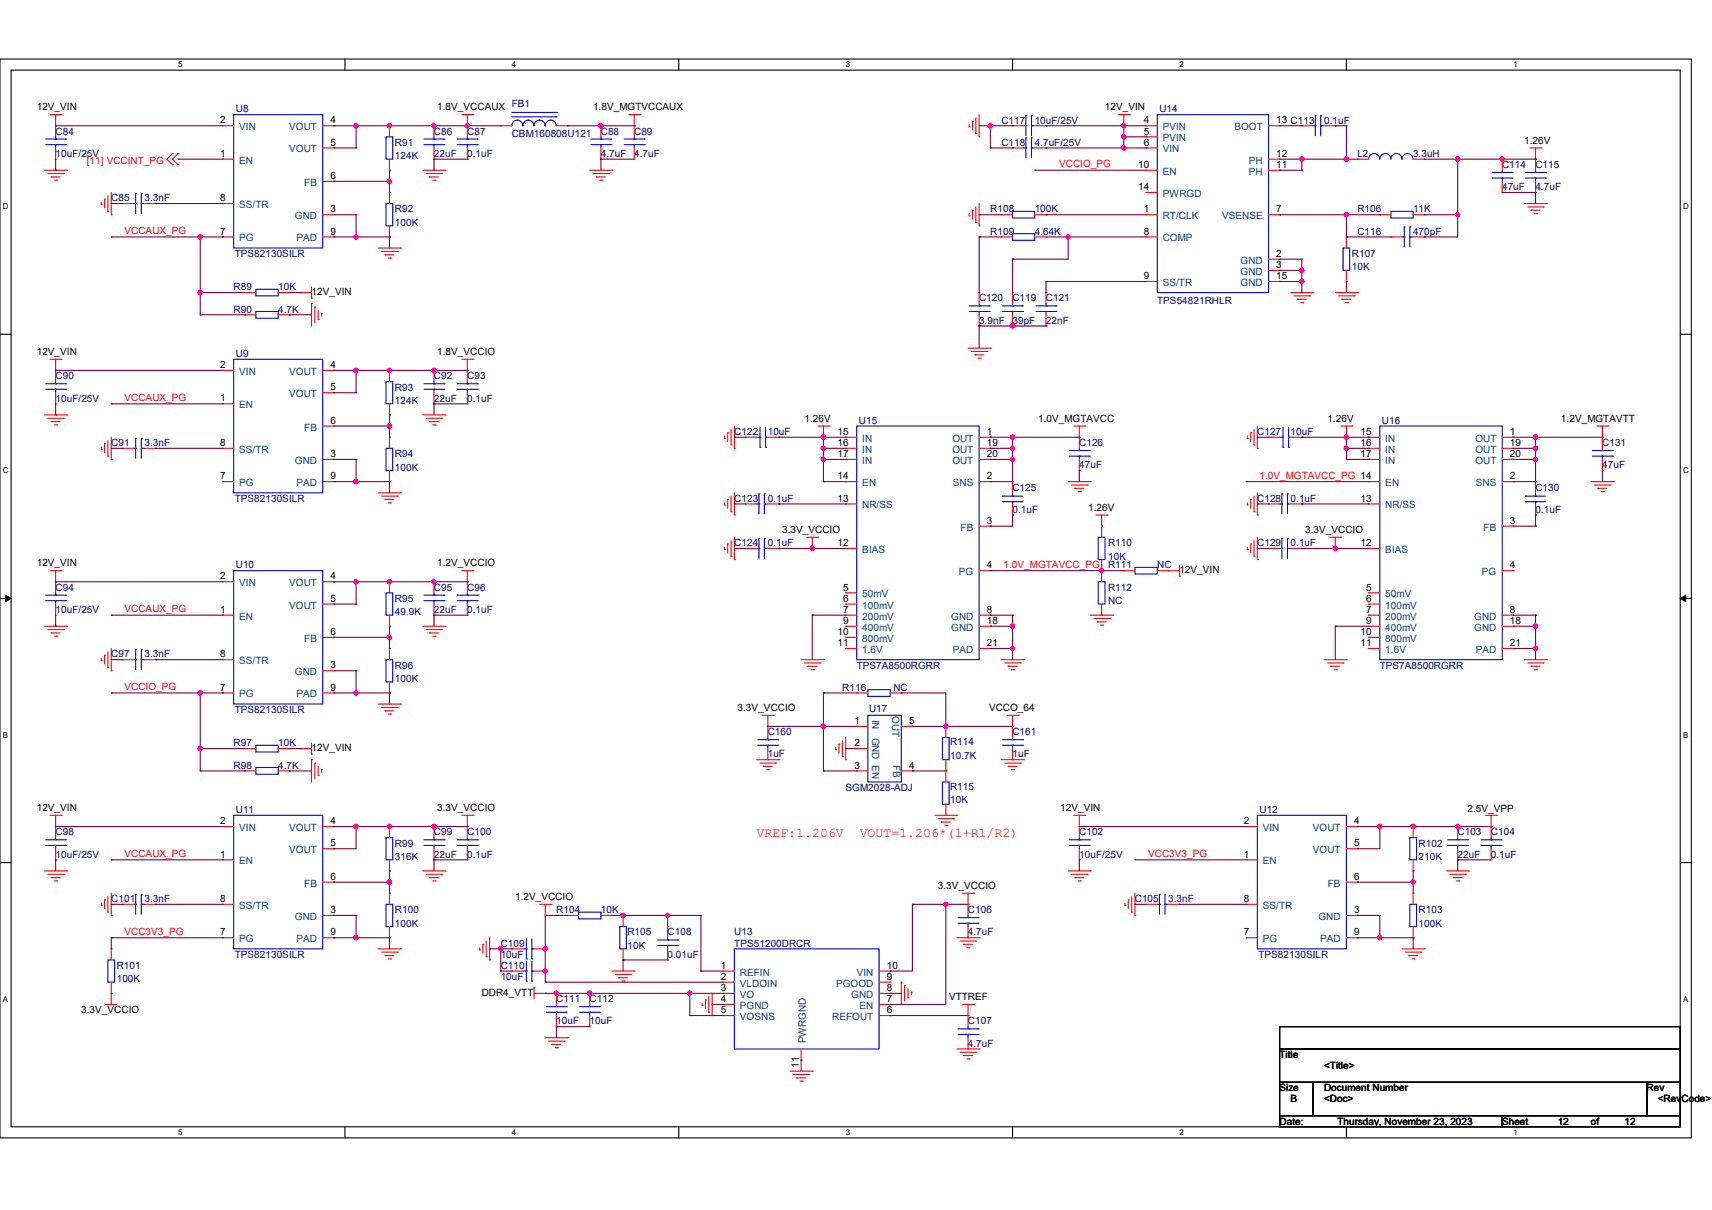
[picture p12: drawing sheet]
<svg xmlns="http://www.w3.org/2000/svg" width="297mm" height="210mm" viewBox="0 0 297 210" stroke-linecap="round" stroke-linejoin="round" font-family="sans-serif">
<defs><g id="words">
<g font-size="2.3" fill="#f00">
<text x="131.3" y="145.3">VREF:1.206V</text>
<text x="149.1" y="145.3">VOUT=1.206*(1+R1/R2)</text>
</g>
<g font-size="1.7">
<text x="6.4" y="19.1">12V_VIN</text>
<text x="38.2" y="21.4">2</text>
<text x="57.3" y="21.4">4</text>
<text x="75.9" y="19.1">1.8V_VCCAUX</text>
<text x="102.9" y="19.1">1.8V_MGTVCCAUX</text>
<text x="191.7" y="19.1">12V_VIN</text>
<text x="198.4" y="21.4">4</text>
<text x="198.4" y="23.3">5</text>
<text x="221.4" y="21.4">13 C113</text>
<text x="38.2" y="27.2">1</text>
<text x="57.3" y="25.3">5</text>
<text x="197.4" y="29.1">10</text>
<text x="198.4" y="25.3">6</text>
<text x="221.4" y="29.1">11</text>
<text x="221.4" y="27.2">12</text>
<text x="264.4" y="24.9">1.26V</text>
<text x="38.2" y="34.9">8</text>
<text x="57.3" y="31.1">6</text>
<text x="197.4" y="33">14</text>
<text x="38.2" y="40.7">7</text>
<text x="57.3" y="36.9">3</text>
<text x="57.3" y="40.7">9</text>
<text x="198.4" y="36.9">1</text>
<text x="198.4" y="40.7">8</text>
<text x="221.4" y="36.9">7</text>
<text x="221.4" y="44.6">2</text>
<text x="221.4" y="46.5">3</text>
<text x="54" y="51.2">12V_VIN</text>
<text x="198.4" y="48.5">9</text>
<text x="221.4" y="48.5">15</text>
<text x="6.4" y="61.6">12V_VIN</text>
<text x="38.2" y="63.9">2</text>
<text x="57.3" y="63.9">4</text>
<text x="75.9" y="61.6">1.8V_VCCIO</text>
<text x="38.2" y="69.7">1</text>
<text x="57.3" y="67.8">5</text>
<text x="38.2" y="77.4">8</text>
<text x="57.3" y="73.5">6</text>
<text x="139.6" y="73.2">1.26V</text>
<text x="145.3" y="75.5">15</text>
<text x="145.3" y="77.4">16</text>
<text x="171.2" y="75.5">1</text>
<text x="171.2" y="77.4">19</text>
<text x="180.1" y="73.2">1.0V_MGTAVCC</text>
<text x="230.3" y="73.2">1.26V</text>
<text x="236" y="75.5">15</text>
<text x="236" y="77.4">16</text>
<text x="261.9" y="75.5">1</text>
<text x="261.9" y="77.4">19</text>
<text x="270.8" y="73.2">1.2V_MGTAVTT</text>
<text x="38.2" y="83.2">7</text>
<text x="57.3" y="79.3">3</text>
<text x="57.3" y="83.2">9</text>
<text x="145.3" y="83.2">14</text>
<text x="145.3" y="79.3">17</text>
<text x="171.2" y="83.2">2</text>
<text x="171.2" y="79.3">20</text>
<text x="236" y="79.3">17</text>
<text x="261.9" y="83.2">2</text>
<text x="261.9" y="79.3">20</text>
<text x="145.3" y="87.1">13</text>
<text x="188.8" y="88.6">1.26V</text>
<text x="236" y="87.1">13</text>
<text x="135.7" y="92.5">3.3V_VCCIO</text>
<text x="145.3" y="94.8">12</text>
<text x="171.2" y="90.9">3</text>
<text x="226.4" y="92.5">3.3V_VCCIO</text>
<text x="236" y="94.8">12</text>
<text x="261.9" y="90.9">3</text>
<text x="6.4" y="98.3">12V_VIN</text>
<text x="38.2" y="100.6">2</text>
<text x="57.3" y="100.6">4</text>
<text x="75.9" y="98.3">1.2V_VCCIO</text>
<text x="171.2" y="98.6">4</text>
<text x="204.6" y="99.4">12V_VIN</text>
<text x="261.9" y="98.6">4</text>
<text x="38.2" y="106.4">1</text>
<text x="57.3" y="104.4">5</text>
<text x="146.3" y="102.5">5</text>
<text x="146.3" y="104.4">6</text>
<text x="146.3" y="106.4">7</text>
<text x="171.2" y="106.4">8</text>
<text x="237" y="102.5">5</text>
<text x="237" y="104.4">6</text>
<text x="237" y="106.4">7</text>
<text x="261.9" y="106.4">8</text>
<text x="57.3" y="110.2">6</text>
<text x="145.3" y="110.2">10</text>
<text x="145.3" y="112.1">11</text>
<text x="146.3" y="108.3">9</text>
<text x="171.2" y="108.3">18</text>
<text x="171.2" y="112.1">21</text>
<text x="236" y="110.2">10</text>
<text x="236" y="112.1">11</text>
<text x="237" y="108.3">9</text>
<text x="261.9" y="108.3">18</text>
<text x="261.9" y="112.1">21</text>
<text x="38.2" y="119.9">7</text>
<text x="38.2" y="114.1">8</text>
<text x="57.3" y="116">3</text>
<text x="57.3" y="119.9">9</text>
<text x="128" y="123.4">3.3V_VCCIO</text>
<text x="148.2" y="125.7">1</text>
<text x="157.7" y="125.7">5</text>
<text x="171.6" y="123.4">VCCO_64</text>
<text x="54" y="130.3">12V_VIN</text>
<text x="148.2" y="129.5">2</text>
<text x="148.2" y="133.4">3</text>
<text x="157.7" y="133.4">4</text>
<text x="6.4" y="140.7">12V_VIN</text>
<text x="38.2" y="143">2</text>
<text x="57.3" y="143">4</text>
<text x="75.9" y="140.7">3.3V_VCCIO</text>
<text x="183.9" y="140.7">12V_VIN</text>
<text x="215.8" y="143">2</text>
<text x="234.9" y="143">4</text>
<text x="254.6" y="140.9">2.5V_VPP</text>
<text x="38.2" y="148.8">1</text>
<text x="57.3" y="146.9">5</text>
<text x="215.8" y="148.8">1</text>
<text x="234.9" y="146.9">5</text>
<text x="57.3" y="152.7">6</text>
<text x="162.7" y="154.2">3.3V_VCCIO</text>
<text x="234.9" y="152.7">6</text>
<text x="38.2" y="156.5">8</text>
<text x="57.3" y="158.5">3</text>
<text x="89.4" y="156.2">1.2V_VCCIO</text>
<text x="215.8" y="156.5">8</text>
<text x="234.9" y="158.5">3</text>
<text x="38.2" y="162.3">7</text>
<text x="57.3" y="162.3">9</text>
<text x="215.8" y="162.3">7</text>
<text x="234.9" y="162.3">9</text>
<text x="83.6" y="172.8">DDR4_VTT</text>
<text x="125.1" y="168.1">1</text>
<text x="125.1" y="170.1">2</text>
<text x="125.1" y="172">3</text>
<text x="125.1" y="173.9">4</text>
<text x="153.8" y="173.9">7</text>
<text x="153.8" y="172">8</text>
<text x="153.8" y="170.1">9</text>
<text x="153.8" y="168.1">10</text>
<text x="164.6" y="173.5">VTTREF</text>
<text x="14.1" y="175.9">3.3V_VCCIO</text>
<text x="125.1" y="175.9">5</text>
<text x="153.8" y="175.9">6</text>
<text x="138.6" y="185.3" transform="rotate(-90 138.6 185.3)">11</text>
<text x="222" y="183.6">Title</text>
<text x="229.7" y="185.5">&lt;Title&gt;</text>
<text x="222" y="189.4">Size</text>
<text x="223.9" y="191.3">B</text>
<text x="229.7" y="189.4">Document Number</text>
<text x="229.7" y="191.3">&lt;Doc&gt;</text>
<text x="285.7" y="189.4">Rev</text>
<text x="287.6" y="191.3">&lt;RevCode&gt;</text>
<text x="222" y="195.2">Date:</text>
<text x="232" y="195.2">Thursday, November 23, 2023</text>
<text x="260.6" y="195.2">Sheet</text>
<text x="270.2" y="195.2">12</text>
<text x="276" y="195.2">of</text>
<text x="281.8" y="195.2">12</text>
</g>
<g font-size="1.7" fill="#000080">
<text x="9.7" y="23.4">C84</text>
<text x="40.9" y="19.5">U8</text>
<text x="75.3" y="23.4">C86</text>
<text x="81.1" y="23.4">C87</text>
<text x="88.8" y="18.5">FB1</text>
<text x="88.8" y="23.7">CBM160808U121</text>
<text x="104.2" y="23.4">C88</text>
<text x="110" y="23.4">C89</text>
<text x="173.7" y="21.4">C117</text>
<text x="179.5" y="21.4">10uF/25V</text>
<text x="201.1" y="19.5">U14</text>
<text x="229.7" y="21.4">0.1uF</text>
<text x="9.7" y="27.2">10uF/25V</text>
<text x="68.5" y="25.3">R91</text>
<text x="68.5" y="27.6">124K</text>
<text x="75.3" y="27.2">22uF</text>
<text x="81.1" y="27.2">0.1uF</text>
<text x="104.2" y="27.2">4.7uF</text>
<text x="110" y="27.2">4.7uF</text>
<text x="173.7" y="25.3">C118</text>
<text x="179.5" y="25.3">4.7uF/25V</text>
<text x="235.5" y="27.2">L2</text>
<text x="245.1" y="27.2">3.3uH</text>
<text x="260.6" y="29.2">C114</text>
<text x="266.4" y="29.2">C115</text>
<text x="19.3" y="34.9">C85</text>
<text x="25.1" y="34.9">3.3nF</text>
<text x="260.6" y="33">47uF</text>
<text x="266.4" y="33">4.7uF</text>
<text x="68.5" y="36.9">R92</text>
<text x="68.5" y="39.2">100K</text>
<text x="171.8" y="36.9">R108</text>
<text x="171.8" y="40.7">R109</text>
<text x="179.5" y="36.9">100K</text>
<text x="179.5" y="40.7">4.64K</text>
<text x="235.5" y="40.7">C116</text>
<text x="235.5" y="36.9">R106</text>
<text x="245.1" y="40.7">470pF</text>
<text x="245.1" y="36.9">11K</text>
<text x="40.7" y="44.6">TPS82130SILR</text>
<text x="234.5" y="44.6">R107</text>
<text x="234.5" y="46.9">10K</text>
<text x="40.5" y="50.4">R89</text>
<text x="48.3" y="50.4">10K</text>
<text x="169.8" y="52.3">C120</text>
<text x="175.6" y="52.3">C119</text>
<text x="181.4" y="52.3">C121</text>
<text x="200.7" y="52.7">TPS54821RHLR</text>
<text x="40.5" y="54.3">R90</text>
<text x="48.3" y="54.3">4.7K</text>
<text x="169.8" y="56.2">3.9nF</text>
<text x="175.6" y="56.2">39pF</text>
<text x="181.4" y="56.2">22nF</text>
<text x="9.7" y="65.8">C90</text>
<text x="40.9" y="62">U9</text>
<text x="75.3" y="65.8">C92</text>
<text x="81.1" y="65.8">C93</text>
<text x="9.7" y="69.7">10uF/25V</text>
<text x="68.5" y="67.8">R93</text>
<text x="68.5" y="70.1">124K</text>
<text x="75.3" y="69.7">22uF</text>
<text x="81.1" y="69.7">0.1uF</text>
<text x="19.3" y="77.4">C91</text>
<text x="25.1" y="77.4">3.3nF</text>
<text x="127.4" y="75.5">C122</text>
<text x="133.2" y="75.5">10uF</text>
<text x="149" y="73.6">U15</text>
<text x="187.2" y="77.4">C126</text>
<text x="218.1" y="75.5">C127</text>
<text x="223.9" y="75.5">10uF</text>
<text x="239.7" y="73.6">U16</text>
<text x="278" y="77.4">C131</text>
<text x="68.5" y="79.4">R94</text>
<text x="68.5" y="81.7">100K</text>
<text x="187.2" y="81.3">47uF</text>
<text x="278" y="81.3">47uF</text>
<text x="40.7" y="87.1">TPS82130SILR</text>
<text x="127.4" y="87.1">C123</text>
<text x="133.2" y="87.1">0.1uF</text>
<text x="175.6" y="85.1">C125</text>
<text x="175.6" y="89">0.1uF</text>
<text x="218.1" y="87.1">C128</text>
<text x="223.9" y="87.1">0.1uF</text>
<text x="266.4" y="85.1">C130</text>
<text x="266.4" y="89">0.1uF</text>
<text x="127.4" y="94.8">C124</text>
<text x="133.2" y="94.8">0.1uF</text>
<text x="192.2" y="94.8">R110</text>
<text x="218.1" y="94.8">C129</text>
<text x="223.9" y="94.8">0.1uF</text>
<text x="40.9" y="98.7">U10</text>
<text x="192.2" y="97.1">10K</text>
<text x="192.2" y="98.7">R111</text>
<text x="200.7" y="98.7">NC</text>
<text x="9.7" y="102.5">C94</text>
<text x="9.7" y="106.4">10uF/25V</text>
<text x="68.5" y="104.4">R95</text>
<text x="68.5" y="106.8">49.9K</text>
<text x="75.3" y="102.5">C95</text>
<text x="75.3" y="106.4">22uF</text>
<text x="81.1" y="102.5">C96</text>
<text x="81.1" y="106.4">0.1uF</text>
<text x="192.2" y="102.5">R112</text>
<text x="192.2" y="104.8">NC</text>
<text x="19.3" y="114.1">C97</text>
<text x="25.1" y="114.1">3.3nF</text>
<text x="68.5" y="116">R96</text>
<text x="68.5" y="118.3">100K</text>
<text x="146.1" y="119.9">R116</text>
<text x="148.6" y="116">TPS7A8500RGRR</text>
<text x="155" y="119.9">NC</text>
<text x="239.4" y="116">TPS7A8500RGRR</text>
<text x="40.7" y="123.7">TPS82130SILR</text>
<text x="150.8" y="123.6">U17</text>
<text x="40.5" y="129.5">R97</text>
<text x="48.3" y="129.5">10K</text>
<text x="133.2" y="127.6">C160</text>
<text x="133.2" y="131.5">1uF</text>
<text x="164.8" y="129.3">R114</text>
<text x="164.8" y="131.7">10.7K</text>
<text x="175.6" y="127.6">C161</text>
<text x="175.6" y="131.5">1uF</text>
<text x="40.5" y="133.4">R98</text>
<text x="48.3" y="133.4">4.7K</text>
<text x="146.7" y="137.3">SGM2028-ADJ</text>
<text x="164.8" y="137.1">R115</text>
<text x="40.9" y="141.1">U11</text>
<text x="164.8" y="139.4">10K</text>
<text x="218.5" y="141.1">U12</text>
<text x="9.7" y="145">C98</text>
<text x="9.7" y="148.8">10uF/25V</text>
<text x="68.5" y="146.9">R99</text>
<text x="68.5" y="149.2">316K</text>
<text x="75.3" y="145">C99</text>
<text x="75.3" y="148.8">22uF</text>
<text x="81.1" y="145">C100</text>
<text x="81.1" y="148.8">0.1uF</text>
<text x="187.2" y="145">C102</text>
<text x="187.2" y="148.8">10uF/25V</text>
<text x="246.1" y="146.9">R102</text>
<text x="246.1" y="149.2">210K</text>
<text x="252.9" y="145">C103</text>
<text x="252.9" y="148.8">22uF</text>
<text x="258.7" y="145">C104</text>
<text x="258.7" y="148.8">0.1uF</text>
<text x="19.3" y="156.6">C101</text>
<text x="25.1" y="156.6">3.3nF</text>
<text x="68.5" y="158.5">R100</text>
<text x="68.5" y="160.8">100K</text>
<text x="96.5" y="158.5">R104</text>
<text x="104.2" y="158.5">10K</text>
<text x="167.9" y="158.5">C106</text>
<text x="196.9" y="156.6">C105</text>
<text x="202.7" y="156.6">3.3nF</text>
<text x="246.1" y="158.5">R103</text>
<text x="246.1" y="160.8">100K</text>
<text x="40.7" y="166.2">TPS82130SILR</text>
<text x="86.9" y="164.3">C109</text>
<text x="86.9" y="166.2">10uF</text>
<text x="108.9" y="162.3">R105</text>
<text x="108.9" y="164.7">10K</text>
<text x="115.8" y="162.3">C108</text>
<text x="115.8" y="166.2">0.01uF</text>
<text x="127.4" y="162.3">U13</text>
<text x="127.4" y="164.3">TPS51200DRCR</text>
<text x="167.9" y="162.3">4.7uF</text>
<text x="218.3" y="166.2">TPS82130SILR</text>
<text x="20.3" y="168.1">R101</text>
<text x="20.3" y="170.5">100K</text>
<text x="86.9" y="168.1">C110</text>
<text x="86.9" y="170.1">10uF</text>
<text x="96.5" y="173.9">C111</text>
<text x="102.3" y="173.9">C112</text>
<text x="96.5" y="177.8">10uF</text>
<text x="102.3" y="177.8">10uF</text>
<text x="167.9" y="177.8">C107</text>
<text x="167.9" y="181.7">4.7uF</text>
</g>
<g font-size="1.7" fill="#004080">
<text x="41.5" y="22.6">VIN</text>
<text x="50.2" y="22.6">VOUT</text>
<text x="201.7" y="22.6">PVIN</text>
<text x="214.1" y="22.6">BOOT</text>
<text x="41.5" y="28.4">EN</text>
<text x="50.2" y="26.5">VOUT</text>
<text x="201.7" y="24.5">PVIN</text>
<text x="201.7" y="26.5">VIN</text>
<text x="216.7" y="28.4">PH</text>
<text x="52.8" y="32.3">FB</text>
<text x="201.7" y="30.3">EN</text>
<text x="201.7" y="34.2">PWRGD</text>
<text x="216.7" y="30.3">PH</text>
<text x="41.5" y="41.9">PG</text>
<text x="41.5" y="36.1">SS/TR</text>
<text x="51.2" y="38.1">GND</text>
<text x="51.4" y="41.9">PAD</text>
<text x="201.7" y="38.1">RT/CLK</text>
<text x="201.7" y="41.9">COMP</text>
<text x="212" y="38.1">VSENSE</text>
<text x="215.2" y="45.8">GND</text>
<text x="215.2" y="47.7">GND</text>
<text x="201.7" y="49.6">SS/TR</text>
<text x="215.2" y="49.6">GND</text>
<text x="41.5" y="65.1">VIN</text>
<text x="50.2" y="65.1">VOUT</text>
<text x="41.5" y="70.9">EN</text>
<text x="50.2" y="68.9">VOUT</text>
<text x="52.8" y="74.7">FB</text>
<text x="149.6" y="76.7">IN</text>
<text x="165.2" y="76.7">OUT</text>
<text x="240.3" y="76.7">IN</text>
<text x="255.9" y="76.7">OUT</text>
<text x="41.5" y="78.6">SS/TR</text>
<text x="51.2" y="80.5">GND</text>
<text x="149.6" y="78.6">IN</text>
<text x="149.6" y="80.5">IN</text>
<text x="165.2" y="78.6">OUT</text>
<text x="165.2" y="80.5">OUT</text>
<text x="240.3" y="78.6">IN</text>
<text x="240.3" y="80.5">IN</text>
<text x="255.9" y="78.6">OUT</text>
<text x="255.9" y="80.5">OUT</text>
<text x="41.5" y="84.4">PG</text>
<text x="51.4" y="84.4">PAD</text>
<text x="149.6" y="88.2">NR/SS</text>
<text x="149.6" y="84.4">EN</text>
<text x="165.3" y="84.4">SNS</text>
<text x="240.3" y="88.2">NR/SS</text>
<text x="240.3" y="84.4">EN</text>
<text x="256" y="84.4">SNS</text>
<text x="149.6" y="96">BIAS</text>
<text x="166.7" y="92.1">FB</text>
<text x="240.3" y="96">BIAS</text>
<text x="257.4" y="92.1">FB</text>
<text x="41.5" y="101.7">VIN</text>
<text x="50.2" y="101.7">VOUT</text>
<text x="166.4" y="99.8">PG</text>
<text x="257.1" y="99.8">PG</text>
<text x="41.5" y="107.5">EN</text>
<text x="50.2" y="105.6">VOUT</text>
<text x="149.6" y="103.7">50mV</text>
<text x="149.6" y="105.6">100mV</text>
<text x="149.6" y="107.5">200mV</text>
<text x="165" y="107.5">GND</text>
<text x="240.3" y="103.7">50mV</text>
<text x="240.3" y="105.6">100mV</text>
<text x="240.3" y="107.5">200mV</text>
<text x="255.8" y="107.5">GND</text>
<text x="52.8" y="111.4">FB</text>
<text x="149.6" y="109.5">400mV</text>
<text x="149.6" y="111.4">800mV</text>
<text x="149.6" y="113.3">1.6V</text>
<text x="165" y="109.5">GND</text>
<text x="165.3" y="113.3">PAD</text>
<text x="240.3" y="109.5">400mV</text>
<text x="240.3" y="111.4">800mV</text>
<text x="240.3" y="113.3">1.6V</text>
<text x="255.8" y="109.5">GND</text>
<text x="256" y="113.3">PAD</text>
<text x="41.5" y="115.3">SS/TR</text>
<text x="51.2" y="117.2">GND</text>
<text x="41.5" y="121.1">PG</text>
<text x="51.4" y="121.1">PAD</text>
<text x="151.3" y="124.9" transform="rotate(90 151.3 124.9)">IN</text>
<text x="154.8" y="124.3" transform="rotate(90 154.8 124.3)">OUT</text>
<text x="151.3" y="128" transform="rotate(90 151.3 128)">GND EN</text>
<text x="154.9" y="132.8" transform="rotate(90 154.9 132.8)">FB</text>
<text x="41.5" y="144.2">VIN</text>
<text x="50.2" y="144.2">VOUT</text>
<text x="50.2" y="148.1">VOUT</text>
<text x="219.1" y="144.2">VIN</text>
<text x="227.8" y="144.2">VOUT</text>
<text x="227.8" y="148.1">VOUT</text>
<text x="41.5" y="150">EN</text>
<text x="52.8" y="153.9">FB</text>
<text x="219.1" y="150">EN</text>
<text x="230.4" y="153.9">FB</text>
<text x="41.5" y="157.7">SS/TR</text>
<text x="51.2" y="159.7">GND</text>
<text x="219.1" y="157.7">SS/TR</text>
<text x="228.7" y="159.7">GND</text>
<text x="41.5" y="163.5">PG</text>
<text x="51.4" y="163.5">PAD</text>
<text x="219.1" y="163.5">PG</text>
<text x="229" y="163.5">PAD</text>
<text x="128.4" y="169.3">REFIN</text>
<text x="128.4" y="171.2">VLDOIN</text>
<text x="128.4" y="173.2">VO</text>
<text x="145" y="171.2">PGOOD</text>
<text x="147.7" y="173.2">GND</text>
<text x="148.6" y="169.3">VIN</text>
<text x="128.4" y="175.1">PGND</text>
<text x="128.4" y="177">VOSNS</text>
<text x="144.4" y="177">REFOUT</text>
<text x="149.1" y="175.1">EN</text>
<text x="139.8" y="181.1" transform="rotate(-90 139.8 181.1)">PWRGND</text>
</g>
<g font-size="1.7" fill="#f00">
<text x="15" y="28.4">[11] VCCINT_PG</text>
<text x="183.8" y="29.1">VCCIO_PG</text>
<text x="21.6" y="40.6">VCCAUX_PG</text>
<text x="21.6" y="69.6">VCCAUX_PG</text>
<text x="218.5" y="83.1">1.0V_MGTAVCC_PG 14</text>
<text x="174.1" y="98.6">1.0V_MGTAVCC_PG</text>
<text x="21.6" y="106.3">VCCAUX_PG</text>
<text x="21.6" y="119.8">VCCIO_PG</text>
<text x="21.6" y="148.7">VCCAUX_PG</text>
<text x="199.2" y="148.7">VCC3V3_PG</text>
<text x="21.6" y="162.3">VCC3V3_PG</text>
</g>
<g font-size="1.4">
<text x="30.9" y="11.7">5</text>
<text x="88.8" y="11.7">4</text>
<text x="146.7" y="11.7">3</text>
<text x="204.6" y="11.7">2</text>
<text x="262.6" y="11.7">1</text>
<text x=".5" y="36.3">D</text>
<text x="292" y="36.3">D</text>
<text x=".5" y="82.2">C</text>
<text x="292" y="82.2">C</text>
<text x=".5" y="128">B</text>
<text x="292" y="128">B</text>
<text x=".5" y="173.9">A</text>
<text x="292" y="173.9">A</text>
<text x="30.9" y="197">5</text>
<text x="88.8" y="197">4</text>
<text x="146.7" y="197">3</text>
<text x="204.6" y="197">2</text>
<text x="262.6" y="197">1</text>
</g>
</g></defs>
<path d="M0 10.2h293.4v187.3h-293.4zM1.9 12.2h289.6v183.4h-289.6z" fill="none" stroke="#000" stroke-width=".19"/>
<g fill="#fff">
<path d="M30.9 10.5h.7v1.5h-.7z"/>
<path d="M30.9 195.8h.7v1.5h-.7z"/>
</g>
<path d="M59.8 10.2v2M59.8 195.6v1.9" fill="none" stroke="#000" stroke-width=".19"/>
<g fill="#fff">
<path d="M88.8 10.5h.8v1.5h-.8z"/>
<path d="M88.8 195.8h.8v1.5h-.8z"/>
</g>
<path d="M117.8 10.2v2M117.8 195.6v1.9" fill="none" stroke="#000" stroke-width=".19"/>
<g fill="#fff">
<path d="M146.7 10.5h.8v1.5h-.8z"/>
<path d="M146.7 195.8h.8v1.5h-.8z"/>
</g>
<path d="M175.7 10.2v2M175.7 195.6v1.9" fill="none" stroke="#000" stroke-width=".19"/>
<g fill="#fff">
<path d="M204.6 10.5h.8v1.5h-.8z"/>
<path d="M204.6 195.8h.8v1.5h-.8z"/>
</g>
<path d="M233.6 10.2v2M233.6 195.6v1.9" fill="none" stroke="#000" stroke-width=".19"/>
<g fill="#fff">
<path d="M262.5 10.5h.8v1.5h-.8z"/>
<path d="M262.5 195.8h.8v1.5h-.8z"/>
<path d="M.5 35.1h1v1.5h-1z"/>
<path d="M292 35.1h1v1.5h-1z"/>
<path d="M.5 80.9h1v1.6h-1z"/>
<path d="M292 80.9h1v1.6h-1z"/>
</g>
<path d="M0 58h1.9M291.5 58h1.9" fill="none" stroke="#000" stroke-width=".19"/>
<g fill="#fff">
<path d="M.5 126.8h.9v1.5h-.9z"/>
<path d="M292 126.8h.9v1.5h-.9z"/>
</g>
<path d="M0 103.9h1.9M291.5 103.9h1.9" fill="none" stroke="#000" stroke-width=".19"/>
<path d="M1 103.3l.9 .6-.9 .5zM291.5 103.9l.9-.6v1.1z" fill="#000" stroke="#000" stroke-width=".17"/>
<g fill="#fff">
<path d="M.5 172.6h.9v1.6h-.9z"/>
<path d="M292 172.6h.9v1.6h-.9z"/>
</g>
<path d="M0 149.7h1.9M291.5 149.7h1.9M222 178.2h69.5v3.9h-69.5zM222 182.1h69.5v5.7h-69.5zM222 187.8h5.8v5.8h-5.8zM222 193.6h38.6v2h-38.6zM227.8 187.8h57.9v5.8h-57.9zM260.6 193.6h30.9v2h-30.9zM285.7 187.8h5.8v5.8h-5.8z" fill="none" stroke="#000" stroke-width=".19"/>
<g fill="none" stroke="#f00" stroke-width=".19">
<path d="M8.7 19.9h1.9M9.7 19.9v3.8M10.6 19.9h.1M80.1 19.9h1.9M81.1 19.9v3.8M82 19.9h.1M109.1 19.9h1.9M110 19.9v3.8M111 19.9h.1M169.9 19.9v3.8M194 19.9h1.9M195 19.9v1.9"/>
<path d="M195.9 19.9h.1M7.7 29.5h3.9M8.3 30.1h2.7M8.9 30.7h.1M8.9 30.7h1.5M9.5 31.3h.3M9.7 21.8h.1M9.7 27.6h.1M9.7 25.7v1.9M9.8 31.3h.1M11 30.1h.1M11.6 29.5h.1"/>
<path d="M17.6 35.5h.1M17.6 35.1v.4M18.1 34.6h.1M18.1 34.6v1.5M18.7 36.7h.1M18.7 34v2.7M19.3 37.3h.1M19.3 33.4v3.9M21.2 35.3h.1M21.2 35.3h2M25.1 35.3h1.9M27 35.3h.1"/>
<path d="M29.9 26.6h.1M29.9 28.6h.1M29.9 26.6l-.9 1 .9 1M30.9 26.6h.1M30.9 28.6h.1M30.9 26.6l-1 1 1 1M38.6 27.6h.1M38.6 21.8h.1M38.6 35.3h.1M38.6 35.3h1.9M38.6 21.8h1.9M38.6 27.6h1.9"/>
<path d="M56 25.7h1.9M56 37.3h1.9M56 21.8h1.9M56 31.5h1.9M57.9 37.3h.1M57.9 21.8h.1M57.9 25.7h.1M57.9 31.5h.1M67.6 29.5h.1M67.6 21.8h.1M67.6 33.4h.1M67.6 21.8v1.9"/>
<path d="M67.6 27.6v1.9M67.6 33.4v1.9M67.6 39.2v1.9M73.3 29.5h3.9M73.9 30.1h2.7M74.5 30.7h.1M74.5 30.7h1.6M75.1 31.3h.4M75.3 21.8h.1M75.3 27.6h.1M75.3 21.8v1.9M75.3 25.7v1.9"/>
<path d="M75.5 31.3h.1M76.6 30.1h.1M77.2 29.5h.1M81.1 21.8h.1M81.1 27.6h.1M81.1 25.7v1.9M86.9 21.8h.1M86.9 21.8h1.9M96.5 21.8h1.9M98.4 21.8h.1M102.3 29.5h3.9M102.9 30.1h2.7"/>
<path d="M103.5 30.7h.1M103.5 30.7h1.5M104 31.3h.4M104.2 21.8h.1M104.2 27.6h.1M104.2 21.8v1.9M104.2 25.7v1.9M104.4 31.3h.1M105.6 30.1h.1M106.2 29.5h.1M110 21.8h.1M110 27.6h.1"/>
<path d="M110 25.7v1.9M168.1 22h.1M168.1 37.5h.1M168.1 21.6v.4M168.1 37.1v.4M168.7 21.1h.1M168.7 36.5h.1M168.7 21.1v1.5M168.7 36.5v1.5M169.3 23.2h.1M169.3 38.6h.1M169.3 20.5v2.7"/>
<path d="M169.3 35.9v2.7M169.9 23.7h.1M169.9 39.2h.1M169.9 35.3v3.9M173.7 37.3h.1M173.7 37.3h2M175.7 25.7h.1M175.7 21.8h.1M175.7 25.7h1.9M175.7 21.8h1.9M179.5 25.7h2M179.5 37.3h2"/>
<path d="M179.5 21.8h2M181.5 37.3h.1M181.5 25.7h.1M181.5 21.8h.1M195 21.8h.1M198.8 37.3h.1M198.8 29.5h.1M198.8 33.4h.1M198.8 21.8h.1M198.8 23.7h.1M198.8 25.7h.1M198.8 29.5h2"/>
<path d="M198.8 25.7h2M198.8 37.3h2M198.8 21.8h2M198.8 33.4h2M198.8 23.7h2M220.1 29.5h1.9M220.1 37.3h1.9M220.1 21.8h1.9M220.1 27.6h1.9M222 37.3h.1M222 29.5h.1M222 27.6h.1"/>
<path d="M222 21.8h.1M225.8 21.8h.1M225.8 21.8h2M229.7 21.8h1.9M231.6 21.8h.1M235.5 27.6h.1M235.5 27.6h1.9M239.4 37.3h.1M239.4 37.3h1.9M245.2 37.3h1.9M245.2 27.6h1.9M247.1 27.6h.1"/>
<path d="M247.1 37.3h.1M260.6 27.6h.1M260.6 33.4h.1M260.6 27.6v1.9M260.6 31.5v1.9M264.5 35.3h3.8M265 35.9h2.7M265.4 25.7h2M265.6 36.5h.1M265.6 36.5h1.6M266.2 37.1h.4M266.4 27.6h.1"/>
<path d="M266.4 33.4h.1M266.4 25.7v3.8M266.4 31.5v1.9M266.6 37.1h.1M267.4 25.7h.1M267.7 35.9h.1M268.3 35.3h.1M38.6 41.1h.1M38.6 41.1h1.9M42.5 54.6h.1M42.5 50.8h.1M42.5 50.8h1.9"/>
<path d="M42.5 54.6h1.9M48.3 50.8h1.9M48.3 54.6h1.9M50.2 54.6h.1M50.2 50.8h.1M52.1 50.8h.1M52.1 50.8h1.9M54 52.7h.1M54 51.8h.1M54 49.8v2M54 52.7v3.9M54.6 53.3h.1"/>
<path d="M54.6 53.3v2.7M55.2 55.4h.1M55.2 53.9v1.5M55.8 54.4h.1M55.8 54.4v.4M56 41.1h1.9M57.9 41.1h.1M65.6 43.1h3.9M66.2 43.6h2.7M66.8 44.2h.1M66.8 44.2h1.5M67.4 44.8h.4"/>
<path d="M67.6 41.1h.1M67.8 44.8h.1M68.9 43.6h.1M69.5 43.1h.1M169.9 50.8h.1M169.9 56.6h.1M169.9 50.8v1.9M169.9 54.6v2M173.7 41.1h.1M173.7 41.1h2M175.7 50.8h.1M175.7 56.6h.1"/>
<path d="M175.7 50.8v1.9M175.7 54.6v2M179.5 41.1h2M181.5 50.8h.1M181.5 56.6h.1M181.5 41.1h.1M181.5 50.8v1.9M181.5 54.6v2M198.8 41.1h.1M198.8 48.9h.1M198.8 41.1h2M198.8 48.9h2"/>
<path d="M220.1 45h1.9M220.1 46.9h1.9M220.1 48.9h1.9M222 45h.1M222 46.9h.1M222 48.9h.1M223.9 50.8h3.9M224.5 51.4h2.7M225.1 51.9h.1M225.1 51.9h1.5M225.7 52.5h.3M226 52.5h.1"/>
<path d="M227.2 51.4h.1M227.8 50.8h.1M231.6 50.8h3.9M232.2 51.4h2.7M232.8 51.9h.1M232.8 51.9h1.5M233.4 52.5h.4M233.6 48.9h.1M233.6 41.1h.1M233.6 41.1v2M233.6 46.9v2M233.8 52.5h.1"/>
<path d="M234.9 51.4h.1M235.5 50.8h.1M241.3 41.1h.1M241.3 41.1h1.9M245.2 41.1h1.9M247.1 41.1h.1M7.7 72h3.9M8.3 72.6h2.7M8.7 62.4h1.9M8.9 73.2h.1M8.9 73.2h1.5M9.5 73.7h.3"/>
<path d="M9.7 64.3h.1M9.7 70.1h.1M9.7 62.4v3.8M9.7 68.2v1.9M9.8 73.7h.1M10.6 62.4h.1M11 72.6h.1M11.6 72h.1M17.6 78h.1M17.6 77.6v.4M18.1 77h.1M18.1 77v1.6"/>
<path d="M18.7 79.2h.1M18.7 76.5v2.7M19.3 79.7h.1M19.3 75.9v3.8M21.2 77.8h.1M21.2 77.8h2M25.1 77.8h1.9M27 77.8h.1M38.6 70.1h.1M38.6 64.3h.1M38.6 77.8h.1M38.6 77.8h1.9"/>
<path d="M38.6 70.1h1.9M38.6 64.3h1.9M56 73.9h1.9M56 79.7h1.9M56 64.3h1.9M56 68.2h1.9M57.9 79.7h.1M57.9 64.3h.1M57.9 68.2h.1M57.9 73.9h.1M67.6 72h.1M67.6 64.3h.1"/>
<path d="M67.6 75.9h.1M67.6 64.3v1.9M67.6 70.1v1.9M67.6 75.9v1.9M73.3 72h3.9M73.9 72.6h2.7M74.5 73.2h.1M74.5 73.2h1.6M75.1 73.7h.4M75.3 64.3h.1M75.3 70.1h.1M75.3 64.3v1.9"/>
<path d="M75.3 68.2v1.9M75.5 73.7h.1M76.6 72.6h.1M77.2 72h.1M80.1 62.4h1.9M81.1 64.3h.1M81.1 70.1h.1M81.1 62.4v3.8M81.1 68.2v1.9M82 62.4h.1M125.7 76.1h.1M125.7 75.7v.4"/>
<path d="M126.2 75.1h.1M126.2 75.1v1.5M126.8 77.2h.1M126.8 74.5v2.7M127.4 77.8h.1M127.4 73.9v3.9M129.3 75.9h.1M129.3 75.9h2M133.2 75.9h1.9M135.1 75.9h.1M141.9 73.9h1.9M142.9 75.9h.1"/>
<path d="M142.9 73.9v2M143.8 73.9h.1M146.7 75.9h.1M146.7 77.8h.1M146.7 79.7h.1M146.7 75.9h1.9M146.7 77.8h1.9M146.7 79.7h1.9M167.9 60.4h3.9M168.5 61h2.7M169.1 61.6h.1M169.1 61.6h1.5"/>
<path d="M169.7 62.2h.4M169.9 75.9h1.9M169.9 77.8h1.9M169.9 79.7h1.9M170.1 62.2h.1M171.2 61h.1M171.8 60.4h.1M171.8 75.9h.1M171.8 77.8h.1M171.8 79.7h.1M186.3 73.9h1.9M187.2 75.9h.1"/>
<path d="M187.2 73.9v3.9M187.2 79.7v2M188.2 73.9h.1M216.4 76.1h.1M216.4 75.7v.4M217 75.1h.1M217 75.1v1.5M217.6 77.2h.1M217.6 74.5v2.7M218.1 77.8h.1M218.1 73.9v3.9M220.1 75.9h.1"/>
<path d="M220.1 75.9h1.9M223.9 75.9h1.9M225.8 75.9h.1M232.6 73.9h1.9M233.6 75.9h.1M233.6 73.9v2M234.5 73.9h.1M237.4 75.9h.1M237.4 77.8h.1M237.4 79.7h.1M237.4 75.9h2M237.4 77.8h2"/>
<path d="M237.4 79.7h2M260.6 75.9h1.9M260.6 77.8h1.9M260.6 79.7h1.9M262.5 75.9h.1M262.5 77.8h.1M262.5 79.7h.1M277 73.9h1.9M278 75.9h.1M278 73.9v3.9M278 79.7v2M278.9 73.9h.1"/>
<path d="M8.7 99h1.9M9.7 99v3.9M10.6 99h.1M38.6 83.6h.1M38.6 83.6h1.9M56 83.6h1.9M57.9 83.6h.1M65.6 85.5h3.9M66.2 86.1h2.7M66.8 86.7h.1M66.8 86.7h1.5M67.4 87.3h.4"/>
<path d="M67.6 83.6h.1M67.6 81.7v1.9M67.8 87.3h.1M68.9 86.1h.1M69.5 85.5h.1M80.1 99h1.9M81.1 99v3.9M82 99h.1M125.7 87.7h.1M125.7 95.4h.1M125.7 87.3v.4M125.7 95v.4"/>
<path d="M126.2 86.7h.1M126.2 94.4h.1M126.2 86.7v1.5M126.2 94.4v1.5M126.8 88.8h.1M126.8 96.5h.1M126.8 86.1v2.7M126.8 93.8v2.7M127.4 89.4h.1M127.4 97.1h.1M127.4 85.5v3.9M127.4 93.2v3.9"/>
<path d="M129.3 95.2h.1M129.3 87.5h.1M129.3 95.2h2M129.3 87.5h2M133.2 95.2h1.9M133.2 87.5h1.9M135.1 95.2h.1M135.1 87.5h.1M140 93.2h1.9M140.9 95.2h.1M140.9 93.2v2M141.9 93.2h.1"/>
<path d="M146.7 95.2h.1M146.7 87.5h.1M146.7 83.6h.1M146.7 83.6h1.9M146.7 95.2h1.9M146.7 87.5h1.9M169.9 99h1.9M169.9 83.6h1.9M169.9 91.3h1.9M171.8 83.6h.1M171.8 91.3h.1M171.8 99h.1"/>
<path d="M175.7 89.4h.1M175.7 83.6h.1M175.7 83.6v1.9M175.7 87.5v1.9M185.3 83.6h3.9M185.9 84.2h2.7M186.5 84.8h.1M186.5 84.8h1.5M187 85.3h.4M187.2 81.7h.1M187.4 85.3h.1M188.6 84.2h.1"/>
<path d="M189.2 83.6h.1M190.1 89.4h2M191.1 91.3h.1M191.1 99h.1M191.1 89.4v3.8M191.1 97.1v3.9M192.1 89.4h.1M195 99h.1M195 99h1.9M200.8 99h3.8M202.7 99h.1M204.6 98.1v1.9"/>
<path d="M216.4 87.7h.1M216.4 95.4h.1M216.4 87.3v.4M216.4 95v.4M217 86.7h.1M217 94.4h.1M217 86.7v1.5M217 94.4v1.5M217.6 88.8h.1M217.6 96.5h.1M217.6 86.1v2.7M217.6 93.8v2.7"/>
<path d="M218.1 89.4h.1M218.1 97.1h.1M218.1 85.5v3.9M218.1 93.2v3.9M220.1 87.5h.1M220.1 95.2h.1M220.1 95.2h1.9M220.1 87.5h1.9M223.9 95.2h1.9M223.9 87.5h1.9M225.8 87.5h.1M225.8 95.2h.1"/>
<path d="M230.7 93.2h1.9M231.6 95.2h.1M231.6 93.2v2M232.6 93.2h.1M237.4 95.2h.1M237.4 87.5h.1M237.4 83.6h.1M237.4 83.6h2M237.4 95.2h2M237.4 87.5h2M260.6 99h1.9M260.6 83.6h1.9"/>
<path d="M260.6 91.3h1.9M262.5 83.6h.1M262.5 91.3h.1M262.5 99h.1M266.4 89.4h.1M266.4 83.6h.1M266.4 83.6v1.9M266.4 87.5v1.9M276 83.6h3.9M276.6 84.2h2.7M277.2 84.8h.1M277.2 84.8h1.5"/>
<path d="M277.8 85.3h.4M278 81.7h.1M278.2 85.3h.1M279.3 84.2h.1M279.9 83.6h.1M7.7 108.7h3.9M8.3 109.3h2.7M8.9 109.9h.1M8.9 109.9h1.5M9.5 110.4h.3M9.7 101h.1M9.7 106.8h.1"/>
<path d="M9.7 104.8v2M9.8 110.4h.1M11 109.3h.1M11.6 108.7h.1M17.6 114.7h.1M17.6 114.3v.4M18.1 113.7h.1M18.1 113.7v1.6M18.7 115.8h.1M18.7 113.1v2.7M19.3 116.4h.1M19.3 112.5v3.9"/>
<path d="M21.2 114.5h.1M21.2 114.5h2M25.1 114.5h1.9M27 114.5h.1M38.6 106.8h.1M38.6 101h.1M38.6 114.5h.1M38.6 114.5h1.9M38.6 106.8h1.9M38.6 101h1.9M56 104.8h1.9M56 110.6h1.9"/>
<path d="M56 101h1.9M56 116.4h1.9M57.9 116.4h.1M57.9 101h.1M57.9 104.8h.1M57.9 110.6h.1M67.6 108.7h.1M67.6 101h.1M67.6 112.5h.1M67.6 101v1.9M67.6 106.8v1.9M67.6 112.5v2"/>
<path d="M67.6 118.3v2M73.3 108.7h3.9M73.9 109.3h2.7M74.5 109.9h.1M74.5 109.9h1.6M75.1 110.4h.4M75.3 101h.1M75.3 106.8h.1M75.3 101v1.9M75.3 104.8v2M75.5 110.4h.1M76.6 109.3h.1"/>
<path d="M77.2 108.7h.1M81.1 101h.1M81.1 106.8h.1M81.1 104.8v2M139 114.5h3.9M139.6 115.1h2.7M140.1 115.6h.1M140.1 115.6h1.6M140.7 116.2h.4M141.1 116.2h.1M142.3 115.1h.1M142.9 114.5h.1"/>
<path d="M146.7 102.9h.1M146.7 104.8h.1M146.7 106.8h.1M146.7 108.7h.1M146.7 110.6h.1M146.7 112.5h.1M146.7 108.7h1.9M146.7 106.8h1.9M146.7 112.5h1.9M146.7 102.9h1.9M146.7 104.8h1.9M146.7 110.6h1.9"/>
<path d="M169.9 108.7h1.9M169.9 106.8h1.9M169.9 112.5h1.9M171.8 106.8h.1M171.8 108.7h.1M171.8 112.5h.1M173.7 114.5h3.9M174.3 115.1h2.7M174.9 115.6h.1M174.9 115.6h1.5M175.5 116.2h.4M175.9 116.2h.1"/>
<path d="M177 115.1h.1M177.6 114.5h.1M189.2 106.8h3.8M189.8 107.3h2.6M190.3 107.9h.1M190.3 107.9h1.6M190.9 108.5h.4M191.1 106.8h.1M191.1 104.8v2M191.3 108.5h.1M192.4 107.3h.1M193 106.8h.1"/>
<path d="M204.6 100h.1M229.7 114.5h3.9M230.3 115.1h2.7M230.9 115.6h.1M230.9 115.6h1.5M231.5 116.2h.3M231.8 116.2h.1M233 115.1h.1M233.6 114.5h.1M237.4 102.9h.1M237.4 104.8h.1M237.4 106.8h.1"/>
<path d="M237.4 108.7h.1M237.4 110.6h.1M237.4 112.5h.1M237.4 108.7h2M237.4 106.8h2M237.4 112.5h2M237.4 102.9h2M237.4 104.8h2M237.4 110.6h2M260.6 108.7h1.9M260.6 106.8h1.9M260.6 112.5h1.9"/>
<path d="M262.5 106.8h.1M262.5 108.7h.1M262.5 112.5h.1M264.5 114.5h3.8M265 115.1h2.7M265.6 115.6h.1M265.6 115.6h1.6M266.2 116.2h.4M266.6 116.2h.1M267.7 115.1h.1M268.3 114.5h.1M38.6 120.3h.1"/>
<path d="M38.6 120.3h1.9M42.5 129.9h.1M42.5 133.8h.1M42.5 129.9h1.9M42.5 133.8h1.9M48.3 129.9h1.9M48.3 133.8h1.9M50.2 129.9h.1M50.2 133.8h.1M52.1 129.9h.1M52.1 129.9h1.9M54 130.9h.1"/>
<path d="M54 131.8h.1M54 129v1.9M54 131.8v3.9M54.6 132.4h.1M54.6 132.4v2.7M55.2 134.6h.1M55.2 133v1.6M55.8 133.6h.1M55.8 133.6v.4M56 120.3h1.9M57.9 120.3h.1M65.6 122.2h3.9"/>
<path d="M66.2 122.8h2.7M66.8 123.4h.1M66.8 123.4h1.5M67.4 123.9h.4M67.6 120.3h.1M67.8 123.9h.1M68.9 122.8h.1M69.5 122.2h.1M131.3 131.8h3.8M131.8 132.4h2.7M132.2 124.1h2M132.4 133h.1"/>
<path d="M132.4 133h1.6M133 133.6h.4M133.2 126.1h.1M133.2 131.8h.1M133.2 124.1v3.9M133.2 129.9v1.9M133.4 133.6h.1M134.2 124.1h.1M134.5 132.4h.1M135.1 131.8h.1M145 130.1h.1M145 129.7v.4"/>
<path d="M145.5 129.2h.1M145.5 129.2v1.5M146.1 131.3h.1M146.1 128.6v2.7M146.7 131.8h.1M146.7 128v3.8M148.6 129.9h.1M148.6 126.1h.1M148.6 133.8h.1M148.6 120.3h.1M148.6 129.9h2M148.6 126.1h2"/>
<path d="M148.6 133.8h2M148.6 120.3h2M154.4 120.3h2M156.4 120.3h.1M156.4 126.1h1.9M156.4 133.8h1.9M158.3 126.1h.1M158.3 133.8h.1M164.1 126.1h.1M164.1 133.8h.1M164.1 126.1v1.9M164.1 131.8v3.9"/>
<path d="M164.1 139.6v1.9M173.7 131.8h3.9M174.3 132.4h2.7M174.7 124.1h1.9M174.9 133h.1M174.9 133h1.5M175.5 133.6h.4M175.7 126.1h.1M175.7 131.8h.1M175.7 124.1v3.9M175.7 129.9v1.9M175.9 133.6h.1"/>
<path d="M176.6 124.1h.1M177 132.4h.1M177.6 131.8h.1M7.7 151.2h3.9M8.3 151.7h2.7M8.7 141.5h1.9M8.9 152.3h.1M8.9 152.3h1.5M9.5 152.9h.3M9.7 143.4h.1M9.7 149.2h.1M9.7 141.5v3.9"/>
<path d="M9.7 147.3v1.9M9.8 152.9h.1M10.6 141.5h.1M11 151.7h.1M11.6 151.2h.1M17.6 157.1h.1M17.6 156.8v.3M18.1 156.2h.1M18.1 156.2v1.5M18.7 158.3h.1M18.7 155.6v2.7M19.3 158.9h.1"/>
<path d="M19.3 155v3.9M21.2 157h.1M21.2 157h2M25.1 157h1.9M27 157h.1M38.6 149.2h.1M38.6 143.4h.1M38.6 157h.1M38.6 157h1.9M38.6 149.2h1.9M38.6 143.4h1.9M56 143.4h1.9"/>
<path d="M56 158.9h1.9M56 147.3h1.9M56 153.1h1.9M57.9 158.9h.1M57.9 143.4h.1M57.9 147.3h.1M57.9 153.1h.1M67.6 155h.1M67.6 151.2h.1M67.6 143.4h.1M67.6 143.4v2M67.6 149.2v2"/>
<path d="M67.6 155v2M73.3 151.2h3.9M73.9 151.7h2.7M74.5 152.3h.1M74.5 152.3h1.6M75.1 152.9h.4M75.3 143.4h.1M75.3 149.2h.1M75.3 143.4v2M75.3 147.3v1.9M75.5 152.9h.1M76.6 151.7h.1"/>
<path d="M77.2 151.2h.1M80.1 141.5h1.9M81.1 143.4h.1M81.1 149.2h.1M81.1 141.5v3.9M81.1 147.3v1.9M82 141.5h.1M93.6 157h1.9M94.6 158.9h.1M94.6 157v1.9M95.5 157h.1M98.4 158.9h.1"/>
<path d="M98.4 158.9h2M104.2 158.9h2M106.2 158.9h.1M108.1 158.9h.1M108.1 158.9v1.9M162.2 141.5h3.8M162.7 142.1h2.7M163.3 142.7h.1M163.3 142.7h1.5M163.9 143.2h.4M164.1 141.5h.1M164.3 143.2h.1"/>
<path d="M165.4 142.1h.1M166 141.5h.1M167 155h1.9M167.9 157h.1M167.9 155v3.9M168.9 155h.1M185.3 151.2h3.9M185.9 151.7h2.7M186.3 141.5h1.9M186.5 152.3h.1M186.5 152.3h1.5M187 152.9h.4"/>
<path d="M187.2 143.4h.1M187.2 149.2h.1M187.2 141.5v3.9M187.2 147.3v1.9M187.4 152.9h.1M188.2 141.5h.1M188.6 151.7h.1M189.2 151.2h.1M195.2 157.1h.1M195.2 156.8v.3M195.7 156.2h.1M195.7 156.2v1.5"/>
<path d="M196.3 158.3h.1M196.3 155.6v2.7M196.9 158.9h.1M196.9 155v3.9M198.8 157h.1M198.8 157h2M202.7 157h1.9M204.6 157h.1M216.2 149.2h.1M216.2 143.4h.1M216.2 157h.1M216.2 157h1.9"/>
<path d="M216.2 149.2h1.9M216.2 143.4h1.9M233.6 143.4h1.9M233.6 158.9h1.9M233.6 147.3h1.9M233.6 153.1h1.9M235.5 158.9h.1M235.5 143.4h.1M235.5 147.3h.1M235.5 153.1h.1M245.2 151.2h.1M245.2 143.4h.1"/>
<path d="M245.2 155h.1M245.2 143.4v2M245.2 149.2v2M245.2 155v2M251 151.2h3.8M251.5 151.7h2.7M252.1 152.3h.1M252.1 152.3h1.5M252.7 152.9h.4M252.9 143.4h.1M252.9 149.2h.1M252.9 143.4v2"/>
<path d="M252.9 147.3v1.9M253.1 152.9h.1M254.2 151.7h.1M254.8 151.2h.1M257.7 141.5h1.9M258.7 143.4h.1M258.7 149.2h.1M258.7 141.5v3.9M258.7 147.3v1.9M259.6 141.5h.1M18.3 174.3h.1M18.3 174.3h2"/>
<path d="M19.3 172.4h.1M19.3 164.7h.1M19.3 164.7v1.9M19.3 170.5v3.8M38.6 162.8h.1M38.6 162.8h1.9M56 162.8h1.9M57.9 162.8h.1M65.6 164.7h3.9M66.2 165.2h2.7M66.8 165.8h.1M66.8 165.8h1.5"/>
<path d="M67.4 166.4h.4M67.6 162.8h.1M67.6 160.8v2M67.8 166.4h.1M68.9 165.2h.1M69.5 164.7h.1M83.2 164.9h.1M83.2 164.5v.4M83.8 163.9h.1M83.8 163.9v1.5M84.3 166h.1M84.3 163.3v2.7"/>
<path d="M84.9 166.6h.1M84.9 162.8v3.8M88.8 164.7h.1M88.8 168.5h.1M88.8 164.7h1.9M88.8 168.5h1.9M92.6 171.4h.1M92.6 164.7h2M92.6 168.5h2M92.6 172.4h2M92.6 171.4v2M94.6 172.4h.1"/>
<path d="M94.6 164.7h.1M94.6 168.5h.1M96.5 172.4h.1M96.5 178.2h.1M96.5 172.4v1.9M96.5 176.3v1.9M102.3 172.4h.1M102.3 178.2h.1M102.3 172.4v1.9M102.3 176.3v1.9M106.2 168.5h3.8M106.7 169.1h2.8"/>
<path d="M107.3 169.7h.1M107.3 169.7h1.6M107.9 170.3h.4M108.1 166.6h.1M108.1 164.7v1.9M108.3 170.3h.1M109.5 169.1h.1M110 168.5h.1M115.8 160.8h.1M115.8 166.6h.1M115.8 160.8v2M115.8 164.7v1.9"/>
<path d="M121.8 174.5h.1M121.8 174.1v.4M122.4 173.5h.1M122.4 173.5v1.6M123 175.7h.1M123 173v2.7M123.5 176.3h.1M123.5 172.4v3.9M125.5 168.5h.1M125.5 170.5h.1M125.5 172.4h.1M125.5 174.3h.1"/>
<path d="M125.5 176.3h.1M125.5 174.3h1.9M125.5 168.5h1.9M125.5 172.4h1.9M125.5 170.5h1.9M125.5 176.3h1.9M152.5 174.3h1.9M152.5 168.5h1.9M152.5 172.4h1.9M152.5 170.5h1.9M152.5 176.3h1.9M154.4 176.3h.1"/>
<path d="M154.4 174.3h.1M154.4 172.4h.1M154.4 170.5h.1M154.4 168.5h.1M156.4 170.5h.1M156.4 170.5v3.8M156.9 171h.1M156.9 171v2.7M157.5 173.2h.1M157.5 171.6v1.6M158.1 172.2h.1M158.1 172.2v.4"/>
<path d="M166 162.8h3.9M166.6 163.3h2.7M167 174.3h1.9M167.2 163.9h.1M167.2 163.9h1.5M167.7 164.5h.4M167.9 176.3h.1M167.9 162.8h.1M167.9 160.8v2M167.9 174.3v3.9M168.1 164.5h.1M168.9 174.3h.1"/>
<path d="M169.3 163.3h.1M169.9 162.8h.1M216.2 162.8h.1M216.2 162.8h1.9M233.6 162.8h1.9M235.5 162.8h.1M243.2 164.7h3.9M243.8 165.2h2.7M244.4 165.8h.1M244.4 165.8h1.5M245 166.4h.3M245.2 162.8h.1"/>
<path d="M245.2 160.8v2M245.3 166.4h.1M246.5 165.2h.1M247.1 164.7h.1M94.6 180.1h3.8M95.2 180.7h2.7M95.7 181.3h.1M95.7 181.3h1.6M96.3 181.8h.4M96.7 181.8h.1M97.9 180.7h.1M98.4 180.1h.1"/>
<path d="M137.1 185.9h3.8M137.6 186.5h2.7M138.2 187.1h.1M138.2 187.1h1.6M138.8 187.6h.4M139 184h.1M139 182.1v1.9M139.2 187.6h.1M140.3 186.5h.1M140.9 185.9h.1M166 182.1h3.9M166.6 182.6h2.7"/>
<path d="M167.2 183.2h.1M167.2 183.2h1.5M167.7 183.8h.4M167.9 182.1h.1M167.9 180.1v2M168.1 183.8h.1M169.3 182.6h.1M169.9 182.1h.1"/>
</g>
<g fill="none" stroke="#00f" stroke-width=".19">
<path d="M40.5 19.9h15.5v23.2h-15.5zM88.8 19.5h7.7M96.5 19.5h.1M200.8 19.9h19.3v30.9h-19.3zM7.9 25.1h3.5M7.9 24.1h3.5M9.7 24.1h.1M9.7 25.1h.1M9.7 23.7v.4M9.7 25.1v.6M11.4 25.1h.1M11.4 24.1h.1"/>
<path d="M23.2 35.3h.3M23.5 35.3h.1M23.5 33.6h.1M23.5 33.6v3.5M24.5 33.6h.1M24.5 35.3h.1M24.5 33.6v3.5M24.5 35.3h.6M67 23.7h1.1v3.9h-1.1zM67 35.3h1.1v3.9h-1.1zM73.6 25.1h3.4M73.6 24.1h3.4"/>
<path d="M75.3 24.1h.1M75.3 25.1h.1M75.3 23.7v.4M75.3 25.1v.6M77 25.1h.1M77 24.1h.1M79.3 25.1h3.5M79.3 24.1h3.5M81.1 24.1h.1M81.1 25.1h.1M81.1 23.7v.4M81.1 25.1v.6"/>
<path d="M82.8 25.1h.1M82.8 24.1h.1M88.8 21.8a.95 .95 0 0 1 .9-1 .95 .95 0 0 1 1 1M88.8 20.3h7.7M90.7 21.8a.95 .95 0 0 1 1-1 .95 .95 0 0 1 .9 1 .96 .96 0 0 1 1-1 .96 .96 0 0 1 1 1 .95 .95 0 0 1 .9-1 .95 .95 0 0 1 1 1M96.5 20.3h.1M102.5 25.1h3.5M102.5 24.1h3.5M104.2 24.1h.1M104.2 25.1h.1M104.2 23.7v.4M104.2 25.1v.6"/>
<path d="M106 25.1h.1M106 24.1h.1M108.3 25.1h3.5M108.3 24.1h3.5M110 24.1h.1M110 25.1h.1M110 23.7v.4M110 25.1v.6M111.8 25.1h.1M111.8 24.1h.1M175.7 36.7h3.8v1.1h-3.8zM177.6 21.8h.4"/>
<path d="M177.6 25.7h.4M178 25.7h.1M178 23.9h.1M178 21.8h.1M178 20.1h.1M178 20.1v3.5M178 23.9v3.5M178.9 23.9h.1M178.9 25.7h.1M178.9 20.1h.1M178.9 21.8h.1M178.9 21.8h.6"/>
<path d="M178.9 25.7h.6M178.9 20.1v3.5M178.9 23.9v3.5M227.8 21.8h.4M228.2 21.8h.1M228.2 20.1h.1M228.2 20.1v3.5M229.1 20.1h.1M229.1 21.8h.1M229.1 21.8h.6M229.1 20.1v3.5M237.4 27.6a.96 .96 0 0 1 1-1 .95 .95 0 0 1 1 1 .96 .96 0 0 1 .9-1 .96 .96 0 0 1 1 1"/>
<path d="M241.3 36.7h3.9v1.1h-3.9zM241.3 27.6a.95 .95 0 0 1 1-1 .95 .95 0 0 1 .9 1 .96 .96 0 0 1 1-1 .96 .96 0 0 1 .9 1M243.6 39.4h.1M243.6 39.4v3.5M244.6 39.4h.1M244.6 39.4v3.5M258.9 30.9h3.4M258.9 29.9h3.4M260.6 29.9h.1M260.6 30.9h.1M260.6 29.5v.4M260.6 30.9v.6"/>
<path d="M262.3 30.9h.1M262.3 29.9h.1M264.6 30.9h3.5M264.6 29.9h3.5M266.4 29.9h.1M266.4 30.9h.1M266.4 29.5v.4M266.4 30.9v.6M268.1 30.9h.1M268.1 29.9h.1M44.4 54.1h3.9v1.1h-3.9zM44.4 50.2h3.9v1.2h-3.9z"/>
<path d="M168.1 54.1h3.5M168.1 53.1h3.5M169.9 53.1h.1M169.9 54.1h.1M169.9 52.7v.4M169.9 54.1v.5M171.6 54.1h.1M171.6 53.1h.1M173.9 54.1h3.5M173.9 53.1h3.5M175.7 40.6h3.8v1.1h-3.8zM175.7 53.1h.1"/>
<path d="M175.7 54.1h.1M175.7 52.7v.4M175.7 54.1v.5M177.4 54.1h.1M177.4 53.1h.1M179.7 54.1h3.5M179.7 53.1h3.5M181.5 53.1h.1M181.5 54.1h.1M181.5 52.7v.4M181.5 54.1v.5M183.2 54.1h.1"/>
<path d="M183.2 53.1h.1M233 43.1h1.1v3.8h-1.1zM243.2 41.1h.4M243.6 41.1h.1M244.6 41.1h.1M244.6 41.1h.6M7.9 67.6h3.5M7.9 66.6h3.5M9.7 66.6h.1M9.7 67.6h.1M9.7 66.2v.4M9.7 67.6v.6"/>
<path d="M11.4 67.6h.1M11.4 66.6h.1M23.2 77.8h.3M23.5 77.8h.1M23.5 76.1h.1M23.5 76.1v3.4M24.5 76.1h.1M24.5 77.8h.1M24.5 77.8h.6M24.5 76.1v3.4M40.5 62.4h15.5v23.1h-15.5zM67 66.2h1.1v3.9h-1.1z"/>
<path d="M67 77.8h1.1v3.9h-1.1zM73.6 67.6h3.4M73.6 66.6h3.4M75.3 66.6h.1M75.3 67.6h.1M75.3 66.2v.4M75.3 67.6v.6M77 67.6h.1M77 66.6h.1M79.3 67.6h3.5M79.3 66.6h3.5M81.1 66.6h.1"/>
<path d="M81.1 67.6h.1M81.1 66.2v.4M81.1 67.6v.6M82.8 67.6h.1M82.8 66.6h.1M131.3 75.9h.5M131.8 77.6h.1M131.8 75.9h.1M131.8 74.1v3.5M132.8 75.9h.1M132.8 77.6h.1M132.8 75.9h.4"/>
<path d="M132.8 74.1v3.5M148.6 73.9h21.3v40.6h-21.3zM185.5 79.2h3.5M185.5 78.2h3.5M187.2 78.2h.1M187.2 79.2h.1M187.2 77.8v.4M187.2 79.2v.5M189 79.2h.1M189 78.2h.1M222 75.9h.6M222.6 77.6h.1"/>
<path d="M222.6 75.9h.1M222.6 74.1v3.5M223.5 75.9h.1M223.5 77.6h.1M223.5 75.9h.4M223.5 74.1v3.5M239.4 73.9h21.2v40.6h-21.2zM276.2 79.2h3.5M276.2 78.2h3.5M278 78.2h.1M278 79.2h.1M278 77.8v.4"/>
<path d="M278 79.2v.5M279.7 79.2h.1M279.7 78.2h.1M40.5 99h15.5v23.2h-15.5zM131.3 95.2h.4M131.3 87.5h.4M131.7 95.2h.1M131.7 93.5h.1M131.7 87.5h.1M131.7 85.7h.1M131.7 85.7v3.5M131.7 93.5v3.4"/>
<path d="M132.6 93.5h.1M132.6 95.2h.1M132.6 85.7h.1M132.6 87.5h.1M132.6 95.2h.6M132.6 85.7v3.5M132.6 93.5v3.4M132.6 87.5h.6M173.9 86.1h.1M173.9 87.1h.1M173.9 86.1h3.5M173.9 87.1h3.5"/>
<path d="M175.7 87.1h.1M175.7 86.1h.1M175.7 85.5v.6M175.7 87.1v.4M190.5 93.2h1.2v3.9h-1.2zM196.9 98.5h3.9v1.1h-3.9zM222 95.2h.4M222 87.5h.4M222.4 87.5h.1M222.4 85.7h.1M222.4 95.2h.1M222.4 93.5h.1"/>
<path d="M222.4 85.7v3.5M222.4 93.5v3.4M223.4 85.7h.1M223.4 87.5h.1M223.4 93.5h.1M223.4 95.2h.1M223.4 95.2h.5M223.4 87.5h.5M223.4 85.7v3.5M223.4 93.5v3.4M264.6 86.1h.1M264.6 87.1h.1"/>
<path d="M264.6 86.1h3.5M264.6 87.1h3.5M266.4 87.1h.1M266.4 86.1h.1M266.4 85.5v.6M266.4 87.1v.4M7.9 104.2h3.5M7.9 103.3h3.5M9.7 103.3h.1M9.7 104.2h.1M9.7 102.9v.4M9.7 104.2v.6"/>
<path d="M11.4 104.2h.1M11.4 103.3h.1M23.2 114.5h.3M23.5 114.5h.1M23.5 112.8h.1M23.5 112.8v3.4M24.5 112.8h.1M24.5 114.5h.1M24.5 112.8v3.4M24.5 114.5h.6M67 102.9h1.1v3.9h-1.1zM67 114.5h1.1v3.8h-1.1z"/>
<path d="M73.6 104.2h3.4M73.6 103.3h3.4M75.3 103.3h.1M75.3 104.2h.1M75.3 102.9v.4M75.3 104.2v.6M77 104.2h.1M77 103.3h.1M79.3 104.2h3.5M79.3 103.3h3.5M81.1 103.3h.1M81.1 104.2h.1"/>
<path d="M81.1 102.9v.4M81.1 104.2v.6M82.8 104.2h.1M82.8 103.3h.1M150.6 119.7h3.8v1.2h-3.8zM190.5 101h1.2v3.8h-1.2zM44.4 129.3h3.9v1.2h-3.9zM44.4 133.2h3.9v1.2h-3.9zM131.5 129.3h3.4M131.5 128.4h3.4M133.2 128.4h.1M133.2 129.3h.1"/>
<path d="M133.2 128v.4M133.2 129.3v.6M134.9 129.3h.1M134.9 128.4h.1M150.6 124.1h5.8v11.6h-5.8zM163.5 128h1.2v3.8h-1.2zM163.5 135.7h1.2v3.9h-1.2zM173.9 129.3h3.5M173.9 128.4h3.5M175.7 128.4h.1M175.7 129.3h.1M175.7 128v.4"/>
<path d="M175.7 129.3v.6M177.4 129.3h.1M177.4 128.4h.1M7.9 146.7h3.5M7.9 145.8h3.5M9.7 145.8h.1M9.7 146.7h.1M9.7 145.4v.4M9.7 146.7v.6M11.4 146.7h.1M11.4 145.8h.1M23.2 157h.3"/>
<path d="M23.5 157h.1M23.5 155.2h.1M23.5 155.2v3.5M24.5 155.2h.1M24.5 157h.1M24.5 155.2v3.5M24.5 157h.6M40.5 141.5h15.5v23.2h-15.5zM67 157h1.1v3.8h-1.1zM67 145.4h1.1v3.8h-1.1zM73.6 146.7h3.4M73.6 145.8h3.4"/>
<path d="M75.3 145.8h.1M75.3 146.7h.1M75.3 145.4v.4M75.3 146.7v.6M77 146.7h.1M77 145.8h.1M79.3 146.7h3.5M79.3 145.8h3.5M81.1 145.8h.1M81.1 146.7h.1M81.1 145.4v.4M81.1 146.7v.6"/>
<path d="M82.8 146.7h.1M82.8 145.8h.1M100.4 158.3h3.8v1.2h-3.8zM166.2 159.3h3.5M167.9 159.3h.1M167.9 158.9v.4M169.7 159.3h.1M185.5 146.7h3.5M185.5 145.8h3.5M187.2 145.8h.1M187.2 146.7h.1M187.2 145.4v.4"/>
<path d="M187.2 146.7v.6M189 146.7h.1M189 145.8h.1M200.8 157h.3M201.1 157h.1M201.1 155.2h.1M201.1 155.2v3.5M202.1 155.2h.1M202.1 157h.1M202.1 157h.6M202.1 155.2v3.5M218.1 141.5h15.5v23.2h-15.5z"/>
<path d="M244.6 145.4h1.1v3.8h-1.1zM244.6 157h1.1v3.8h-1.1zM251.1 146.7h3.5M251.1 145.8h3.5M252.9 145.8h.1M252.9 146.7h.1M252.9 145.4v.4M252.9 146.7v.6M254.6 146.7h.1M254.6 145.8h.1M256.9 146.7h3.5M256.9 145.8h3.5"/>
<path d="M258.7 145.8h.1M258.7 146.7h.1M258.7 145.4v.4M258.7 146.7v.6M260.4 146.7h.1M260.4 145.8h.1M18.7 166.6h1.2v3.9h-1.2zM90.7 164.7h.6M90.7 168.5h.6M91.3 166.4h.1M91.3 164.7h.1M91.3 170.3h.1"/>
<path d="M91.3 168.5h.1M91.3 162.9v3.5M91.3 166.8v3.5M92.3 164.7h.1M92.3 166.4h.1M92.3 168.5h.1M92.3 170.3h.1M92.3 164.7h.3M92.3 162.9v3.5M92.3 166.8v3.5M92.3 168.5h.3M94.8 175.7h3.5"/>
<path d="M94.8 174.7h3.5M96.5 174.7h.1M96.5 175.7h.1M96.5 174.3v.4M96.5 175.7v.6M98.3 175.7h.1M98.3 174.7h.1M100.6 175.7h3.4M100.6 174.7h3.4M102.3 174.7h.1M102.3 175.7h.1M102.3 174.3v.4"/>
<path d="M102.3 175.7v.6M104 175.7h.1M104 174.7h.1M107.5 160.8h1.2v3.9h-1.2zM114.1 164.1h3.5M114.1 163.1h3.5M115.8 163.1h.1M115.8 164.1h.1M115.8 162.8v.3M115.8 164.1v.6M117.6 164.1h.1M117.6 163.1h.1"/>
<path d="M127.4 164.7h25.1v17.4h-25.1zM166.2 179.5h3.5M166.2 178.6h3.5M166.2 160.2h3.5M167.9 178.6h.1M167.9 179.5h.1M167.9 160.2h.1M167.9 160.2v.6M167.9 178.2v.4M167.9 179.5v.6M169.7 179.5h.1M169.7 178.6h.1"/>
<path d="M169.7 160.2h.1"/>
</g>
<g fill="none" stroke="#800040" stroke-width=".19">
<path d="M9.7 21.8h.1M9.7 29.5h.1M9.7 21.8h28.9M9.7 27.6v1.9M19.3 35.3h.1M19.3 35.3h1.9M27 35.3h.1M27 35.3h11.6M30.9 27.6h.1M30.9 27.6h7.7M57.9 21.8h.1M57.9 21.8h29"/>
<path d="M57.9 25.7h3.9M57.9 31.5h9.7M57.9 37.3h3.9M61.8 25.7h.1M61.8 21.8h.1M61.8 37.3h.1M61.8 21.8v3.9M61.8 37.3v3.8M67.6 31.5h.1M67.6 29.5h.1M67.6 33.4h.1M67.6 21.8h.1"/>
<path d="M67.6 29.5v3.9M75.3 21.8h.1M75.3 29.5h.1M75.3 27.6h.1M75.3 27.6h5.8M75.3 27.6v1.9M81.1 21.8h.1M98.4 21.8h11.6M104.2 27.6h.1M104.2 21.8h.1M104.2 27.6h5.8M104.2 27.6v1.9"/>
<path d="M110 21.8h.1M169.9 37.3h.1M169.9 21.8h5.8M169.9 37.3h3.8M171.8 21.8h.1M171.8 25.7h.1M171.8 25.7h3.9M171.8 21.8v3.9M175.7 25.7h.1M175.7 21.8h.1M179.5 29.5h.1M179.5 29.5h19.3"/>
<path d="M181.5 21.8h.1M181.5 25.7h.1M181.5 37.3h.1M181.5 21.8h17.3M181.5 25.7h17.3M181.5 37.3h17.3M195 21.8h.1M195 23.7h.1M195 25.7h.1M195 21.8v3.9M195 23.7h3.8M198.8 25.7h.1"/>
<path d="M222 37.3h.1M222 21.8h3.8M222 27.6h13.5M222 37.3h17.4M222 29.5h3.8M225.8 21.8h.1M225.8 27.6h.1M225.8 29.5h.1M225.8 27.6v1.9M231.6 21.8h.1M231.6 21.8h2M233.6 27.6h.1"/>
<path d="M233.6 21.8h.1M233.6 37.3h.1M233.6 21.8v5.8M233.6 37.3v3.8M239.4 37.3h.1M247.1 27.6h19.3M247.1 37.3h5.8M252.9 27.6h.1M252.9 37.3h.1M252.9 27.6v13.5h-5.8M260.6 33.4h.1M260.6 27.6h.1"/>
<path d="M260.6 33.4h5.8M266.4 27.6h.1M266.4 33.4h.1M266.4 33.4v1.9M19.3 41.1h.1M19.3 41.1h19.3M34.7 50.8h.1M34.7 54.6h.1M34.7 41.1v13.5M34.7 50.8h7.8M34.7 54.6h7.8M38.6 41.1h.1"/>
<path d="M42.5 54.6h.1M50.2 54.6h.1M50.2 50.8h1.9M50.2 54.6h3.8M52.1 50.8h.1M57.9 41.1h9.7M61.8 41.1h.1M67.6 41.1h.1M67.6 41.1v2M169.9 56.6h.1M169.9 41.1h.1M169.9 41.1h3.8"/>
<path d="M169.9 41.1v9.7M169.9 56.6v3.8M169.9 56.6h11.6M175.7 45h.1M175.7 45v5.8M181.5 56.6h.1M181.5 48.9h.1M181.5 50.8h.1M181.5 41.1h17.3M181.5 48.9h17.3M181.5 48.9v1.9M185.3 41.1h.1"/>
<path d="M185.3 41.1v3.9h-9.6M222 48.9h.1M222 45h3.8M222 48.9h3.8M222 46.9h3.8M225.8 45h.1M225.8 46.9h.1M225.8 48.9h.1M225.8 50.8h.1M225.8 45v5.8M233.6 50.8h.1M233.6 41.1h.1"/>
<path d="M233.6 41.1h7.7M233.6 48.9v1.9M247.1 41.1h.1M9.7 64.3h.1M9.7 72h.1M9.7 70.1v1.9M9.7 64.3h28.9M19.3 77.8h.1M19.3 70.1h.1M19.3 77.8h1.9M19.3 70.1h19.3M27 77.8h.1"/>
<path d="M27 77.8h11.6M57.9 64.3h.1M57.9 64.3h23.2M57.9 68.2h3.9M57.9 73.9h9.7M57.9 79.7h3.9M61.8 64.3h.1M61.8 68.2h.1M61.8 79.7h.1M61.8 64.3v3.9M61.8 79.7v3.9M67.6 64.3h.1"/>
<path d="M67.6 73.9h.1M67.6 72h.1M67.6 72v3.9M75.3 64.3h.1M75.3 70.1h.1M75.3 70.1v1.9M75.3 70.1h5.8M81.1 64.3h.1M127.4 75.9h.1M127.4 75.9h1.9M135.1 75.9h.1M135.1 75.9h11.6"/>
<path d="M142.9 79.7h.1M142.9 77.8h.1M142.9 75.9h.1M142.9 77.8h3.8M142.9 79.7h3.8M142.9 75.9v7.7M171.8 75.9h.1M171.8 79.7h.1M171.8 77.8h.1M171.8 77.8h3.9M171.8 79.7h3.9M171.8 75.9h15.4"/>
<path d="M175.7 75.9h.1M175.7 77.8h.1M175.7 79.7h.1M175.7 75.9v7.7h-3.9M218.1 75.9h.1M218.1 75.9h2M225.8 75.9h.1M225.8 75.9h11.6M233.6 75.9h.1M233.6 77.8h.1M233.6 77.8h3.8M233.6 75.9v3.8h3.8"/>
<path d="M237.4 75.9h.1M237.4 77.8h.1M237.4 79.7h.1M262.5 77.8h3.9M262.5 79.7h3.9M262.5 75.9h15.5M266.4 75.9h.1M266.4 77.8h.1M266.4 79.7h.1M266.4 75.9v7.7M57.9 83.6h9.7M61.8 83.6h.1"/>
<path d="M67.6 83.6h.1M67.6 83.6v1.9M127.4 87.5h.1M127.4 95.2h.1M127.4 87.5h1.9M127.4 95.2h1.9M135.1 87.5h.1M135.1 95.2h.1M135.1 87.5h11.6M135.1 95.2h11.6M140.9 95.2h.1M142.9 83.6h.1"/>
<path d="M142.9 83.6h3.8M171.8 83.6h.1M171.8 91.3h.1M171.8 99h23.2M175.7 89.4h.1M175.7 89.4v1.9h-3.9M187.2 81.7h.1M187.2 81.7v1.9M191.1 99h.1M216.2 83.6h.1M216.2 83.6h21.2M218.1 87.5h.1"/>
<path d="M218.1 95.2h.1M218.1 87.5h2M218.1 95.2h2M225.8 87.5h.1M225.8 95.2h.1M225.8 87.5h11.6M225.8 95.2h11.6M231.6 95.2h.1M262.5 83.6h3.9M262.5 91.3h3.9M266.4 83.6h.1M266.4 89.4h.1"/>
<path d="M266.4 91.3h.1M266.4 89.4v1.9M278 81.7h.1M278 81.7v1.9M9.7 101h.1M9.7 108.7h.1M9.7 106.8v1.9M9.7 101h28.9M19.3 114.5h.1M19.3 106.8h.1M19.3 106.8h19.3M19.3 114.5h1.9"/>
<path d="M27 114.5h.1M27 114.5h11.6M57.9 101h.1M57.9 101h23.2M57.9 104.8h3.9M57.9 110.6h9.7M57.9 116.4h3.9M61.8 101h.1M61.8 104.8h.1M61.8 116.4h.1M61.8 101v3.8M61.8 116.4v3.9"/>
<path d="M67.6 101h.1M67.6 108.7h.1M67.6 110.6h.1M67.6 108.7v3.8M75.3 101h.1M75.3 106.8h.1M75.3 106.8v1.9M75.3 106.8h5.8M81.1 101h.1M140.9 106.8h.1M140.9 106.8h5.8M140.9 106.8v7.7"/>
<path d="M171.8 106.8h.1M171.8 112.5h.1M171.8 108.7h.1M171.8 106.8h3.9M171.8 112.5h3.9M171.8 108.7h3.9M175.7 106.8h.1M175.7 108.7h.1M175.7 112.5h.1M175.7 106.8v7.7M231.6 108.7h.1M231.6 108.7h5.8"/>
<path d="M231.6 108.7v5.8M262.5 106.8h3.9M262.5 112.5h3.9M262.5 108.7h3.9M266.4 106.8h.1M266.4 108.7h.1M266.4 112.5h.1M266.4 106.8v7.7M19.3 120.3h.1M19.3 120.3h19.3M34.7 129.9h.1M34.7 133.8h.1"/>
<path d="M34.7 120.3v13.5M34.7 129.9h7.8M34.7 133.8h7.8M38.6 120.3h.1M42.5 133.8h.1M50.2 133.8h.1M50.2 129.9h1.9M50.2 133.8h3.8M52.1 129.9h.1M57.9 120.3h9.7M61.8 120.3h.1M67.6 120.3h.1"/>
<path d="M67.6 120.3v1.9M133.2 126.1h.1M133.2 126.1h15.4M142.9 126.1h.1M142.9 133.8h.1M142.9 120.3h.1M142.9 120.3h5.7M142.9 133.8h5.7M142.9 120.3v13.5M146.7 129.9h.1M146.7 129.9h1.9M156.4 120.3h.1"/>
<path d="M156.4 120.3h7.7v5.8M158.3 126.1h.1M158.3 133.8h.1M158.3 133.8h5.8M158.3 126.1h17.4M164.1 126.1h.1M9.7 143.4h.1M9.7 149.2h.1M9.7 149.2v2M9.7 143.4h28.9M19.3 157h.1M19.3 149.2h.1"/>
<path d="M19.3 149.2h19.3M19.3 157h1.9M27 157h.1M27 157h11.6M57.9 143.4h.1M57.9 147.3h.1M57.9 153.1h.1M57.9 158.9h.1M57.9 143.4h23.2M57.9 153.1h9.7M57.9 158.9h3.9M61.8 143.4h.1"/>
<path d="M61.8 158.9h.1M61.8 143.4v3.9h-3.9M61.8 158.9v3.9M67.6 143.4h.1M67.6 151.2h.1M67.6 153.1h.1M67.6 151.2v3.8M75.3 143.4h.1M75.3 149.2h.1M75.3 149.2v2M75.3 149.2h5.8M94.6 158.9h.1"/>
<path d="M94.6 158.9h3.8M94.6 158.9v11.6M106.2 158.9h.1M106.2 158.9h15.4M108.1 158.9h.1M115.8 158.9h.1M115.8 158.9v1.9M121.6 158.9h.1M121.6 158.9v9.6M158.3 157h.1M158.3 157h9.6M158.3 157v11.5h-3.9"/>
<path d="M164.1 157h.1M164.1 157v17.3h-9.7M187.2 143.4h.1M187.2 149.2h.1M187.2 143.4h29M187.2 149.2v2M196.9 157h.1M196.9 149.2h.1M196.9 149.2h19.3M196.9 157h1.9M204.6 157h.1M204.6 157h11.6"/>
<path d="M235.5 143.4h.1M235.5 147.3h.1M235.5 153.1h.1M235.5 158.9h.1M235.5 143.4h23.2M235.5 153.1h9.7M235.5 158.9h3.9M239.4 143.4h.1M239.4 158.9h.1M239.4 143.4v3.9h-3.9M239.4 158.9v3.9M245.2 143.4h.1"/>
<path d="M245.2 151.2h.1M245.2 153.1h.1M245.2 151.2v3.8M252.9 143.4h.1M252.9 149.2h.1M252.9 149.2h5.8M252.9 149.2v2M19.3 162.8h.1M19.3 162.8h19.3M19.3 162.8v1.9M57.9 162.8h.1M57.9 162.8h9.7"/>
<path d="M61.8 162.8h.1M67.6 162.8h.1M67.6 162.8v1.9M84.9 164.7h.1M84.9 164.7h3.9M86.9 164.7h.1M86.9 168.5h.1M86.9 168.5h1.9M86.9 164.7v3.8M94.6 170.5h.1M94.6 164.7h.1M94.6 168.5h.1"/>
<path d="M94.6 172.4h.1M94.6 172.4h30.9M94.6 170.5h30.9M96.5 172.4h.1M96.5 178.2h.1M96.5 178.2h5.8M96.5 178.2v1.9M102.3 172.4h.1M108.1 166.6h.1M108.1 166.6v1.9M108.1 166.6h7.7M119.7 172.4h.1"/>
<path d="M119.7 176.3h.1M119.7 176.3h5.8M119.7 172.4v3.9M121.6 168.5h.1M121.6 168.5h3.9M123.5 174.3h.1M123.5 174.3h2M154.4 168.5h.1M154.4 174.3h.1M154.4 172.4h.1M154.4 176.3h.1M154.4 172.4h2"/>
<path d="M154.4 176.3h13.5M235.5 162.8h.1M235.5 162.8h9.7M239.4 162.8h.1M245.2 162.8h.1M245.2 162.8v1.9M139 184h.1M139 184v1.9"/>
</g>
<g fill="#f0f" stroke="#f0f" stroke-width=".19">
<circle cx="34.7" cy="41.1" r=".38"/>
<circle cx="34.7" cy="50.8" r=".38"/>
<circle cx="67.6" cy="31.5" r=".37"/>
<circle cx="61.8" cy="21.8" r=".37"/>
<circle cx="61.8" cy="41.1" r=".37"/>
<circle cx="67.6" cy="21.8" r=".37"/>
<circle cx="75.3" cy="21.8" r=".38"/>
<circle cx="81.1" cy="21.8" r=".37"/>
<circle cx="104.2" cy="21.8" r=".38"/>
<circle cx="61.7" cy="64.3" r=".38"/>
<circle cx="61.7" cy="83.6" r=".38"/>
<circle cx="67.5" cy="73.9" r=".38"/>
<circle cx="67.5" cy="64.3" r=".38"/>
<circle cx="75.3" cy="64.3" r=".38"/>
<circle cx="61.8" cy="101" r=".37"/>
<circle cx="67.6" cy="101" r=".37"/>
<circle cx="75.3" cy="101" r=".38"/>
<circle cx="67.6" cy="110.6" r=".37"/>
<circle cx="61.8" cy="120.3" r=".37"/>
<circle cx="34.7" cy="120.3" r=".38"/>
<circle cx="34.7" cy="129.9" r=".38"/>
<circle cx="61.7" cy="143.4" r=".38"/>
<circle cx="75.3" cy="143.4" r=".38"/>
<circle cx="67.5" cy="143.4" r=".38"/>
<circle cx="67.5" cy="153.1" r=".38"/>
<circle cx="61.7" cy="162.7" r=".38"/>
<circle cx="245.1" cy="143.4" r=".38"/>
<circle cx="239.4" cy="143.4" r=".38"/>
<circle cx="252.9" cy="143.4" r=".38"/>
<circle cx="245.1" cy="153.1" r=".38"/>
<circle cx="239.4" cy="162.7" r=".38"/>
<circle cx="164.1" cy="156.9" r=".37"/>
<circle cx="115.8" cy="158.9" r=".37"/>
<circle cx="108.1" cy="158.9" r=".37"/>
<circle cx="94.6" cy="164.7" r=".38"/>
<circle cx="94.6" cy="168.5" r=".38"/>
<circle cx="86.9" cy="164.7" r=".37"/>
<circle cx="119.7" cy="172.4" r=".38"/>
<circle cx="96.5" cy="172.4" r=".38"/>
<circle cx="102.3" cy="172.4" r=".38"/>
<circle cx="233.6" cy="27.6" r=".38"/>
<circle cx="225.8" cy="27.6" r=".38"/>
<circle cx="225.8" cy="46.9" r=".38"/>
<circle cx="225.8" cy="48.8" r=".37"/>
<circle cx="233.6" cy="37.3" r=".38"/>
<circle cx="252.9" cy="37.3" r=".38"/>
<circle cx="252.9" cy="27.6" r=".38"/>
<circle cx="260.6" cy="27.6" r=".38"/>
<circle cx="195" cy="23.7" r=".37"/>
<circle cx="195" cy="21.8" r=".37"/>
<circle cx="195" cy="25.7" r=".38"/>
<circle cx="171.8" cy="21.8" r=".38"/>
<circle cx="175.6" cy="56.6" r=".38"/>
<circle cx="185.3" cy="41.1" r=".37"/>
<circle cx="142.8" cy="77.8" r=".38"/>
<circle cx="142.8" cy="75.9" r=".38"/>
<circle cx="142.8" cy="79.7" r=".38"/>
<circle cx="140.9" cy="95.2" r=".38"/>
<circle cx="175.7" cy="108.7" r=".37"/>
<circle cx="175.6" cy="112.5" r=".38"/>
<circle cx="191.1" cy="99" r=".38"/>
<circle cx="175.7" cy="77.8" r=".37"/>
<circle cx="175.7" cy="79.7" r=".37"/>
<circle cx="175.6" cy="75.9" r=".38"/>
<circle cx="233.6" cy="77.8" r=".37"/>
<circle cx="233.6" cy="75.9" r=".38"/>
<circle cx="231.6" cy="95.2" r=".38"/>
<circle cx="266.4" cy="112.5" r=".38"/>
<circle cx="266.4" cy="108.7" r=".38"/>
<circle cx="266.4" cy="75.9" r=".38"/>
<circle cx="266.4" cy="77.8" r=".38"/>
<circle cx="266.4" cy="79.7" r=".38"/>
<circle cx="142.8" cy="126.1" r=".38"/>
<circle cx="164.1" cy="126.1" r=".37"/>
</g>
<use href="#words"/>
</svg>
